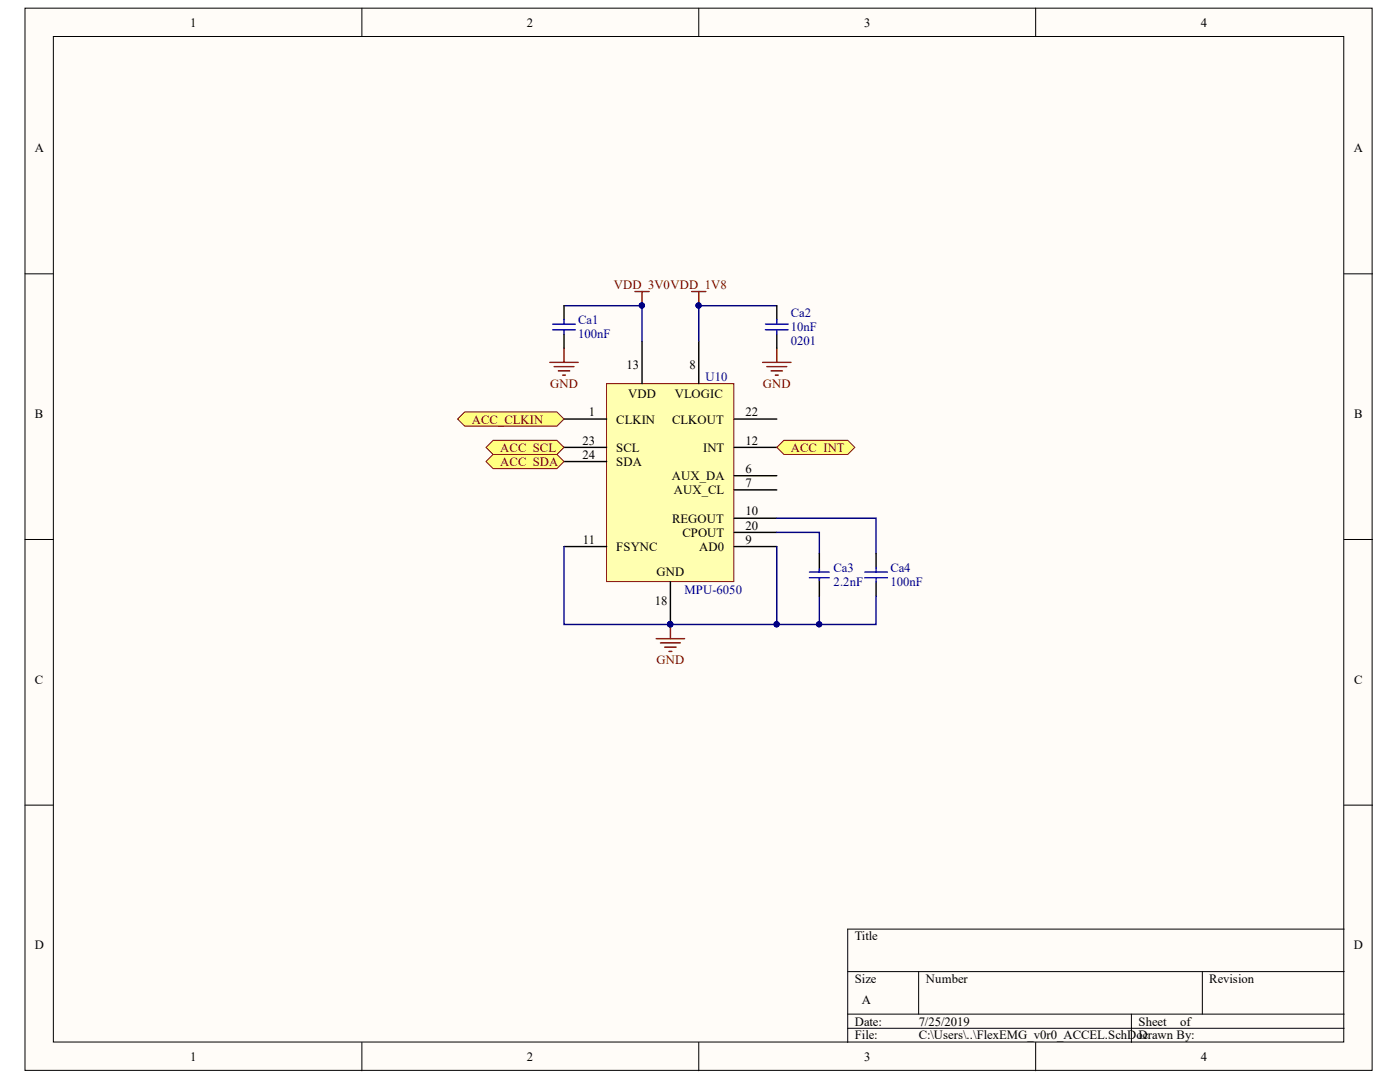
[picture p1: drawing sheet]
<svg xmlns="http://www.w3.org/2000/svg" width="279mm" height="216mm" viewBox="0 0 279 216" stroke-linecap="round" stroke-linejoin="round" font-family="sans-serif">
<defs><g id="words">
<g font-size="2.5">
<text x="38" y="5.3">1</text>
<text x="105.2" y="5.3">2</text>
<text x="172.4" y="5.3">3</text>
<text x="239.6" y="5.3">4</text>
<text x="6.9" y="30.4">A</text>
<text x="270.2" y="30.4">A</text>
<text x="125" y="73.7">13</text>
<text x="137.6" y="73.7">8</text>
<text x="6.9" y="83.4">B</text>
<text x="117.5" y="83.1">1</text>
<text x="125.4" y="79.4">VDD</text>
<text x="134.7" y="79.4">VLOGIC</text>
<text x="148.8" y="83.1">22</text>
<text x="270.2" y="83.4">B</text>
<text x="116.2" y="88.7">23</text>
<text x="123" y="84.5">CLKIN</text>
<text x="134.2" y="84.5">CLKOUT</text>
<text x="148.8" y="88.7">12</text>
<text x="116.2" y="91.5">24</text>
<text x="123" y="93">SDA</text>
<text x="123" y="90.2">SCL</text>
<text x="134.1" y="95.8">AUX_DA</text>
<text x="140.3" y="90.2">INT</text>
<text x="148.8" y="94.4">6</text>
<text x="134.5" y="98.6">AUX_CL</text>
<text x="148.8" y="97.2">7</text>
<text x="134.2" y="104.3">REGOUT</text>
<text x="136.2" y="107.1">CPOUT</text>
<text x="148.8" y="102.8">10</text>
<text x="148.8" y="105.7">20</text>
<text x="116.3" y="108.5">11</text>
<text x="123" y="109.9">FSYNC</text>
<text x="139.6" y="109.9">AD0</text>
<text x="148.8" y="108.5">9</text>
<text x="131" y="115">GND</text>
<text x="130.7" y="120.6">18</text>
<text x="6.9" y="136.4">C</text>
<text x="270.2" y="136.4">C</text>
<text x="6.9" y="189.4">D</text>
<text x="170.6" y="187.7">Title</text>
<text x="270.2" y="189.4">D</text>
<text x="170.6" y="196.2">Size</text>
<text x="184.8" y="196.2">Number</text>
<text x="241.3" y="196.2">Revision</text>
<text x="172" y="200.4">A</text>
<text x="170.6" y="204.6">Date:</text>
<text x="170.6" y="207.4">File:</text>
<text x="183.4" y="204.6">7/25/2019</text>
<text x="183.4" y="207.4">C:\Users\..\FlexEMG_v0r0_ACCEL.SchDoc</text>
<text x="227.2" y="204.6">Sheet</text>
<text x="227.2" y="207.4">Drawn By:</text>
<text x="235.5" y="204.6">of</text>
<text x="38" y="211.7">1</text>
<text x="105.2" y="211.7">2</text>
<text x="172.4" y="211.7">3</text>
<text x="239.6" y="211.7">4</text>
</g>
<g font-size="2.5" fill="#800000">
<text x="122.5" y="57.6">VDD_3V0VDD_1V8</text>
<text x="109.8" y="77.4">GND</text>
<text x="152.2" y="77.4">GND</text>
<text x="94.2" y="84.5">ACC_CLKIN</text>
<text x="99.8" y="90.2">ACC_SCL</text>
<text x="99.8" y="93">ACC_SDA</text>
<text x="157.8" y="90.2">ACC_INT</text>
<text x="131" y="132.5">GND</text>
</g>
<g font-size="2.5" fill="#000080">
<text x="115.4" y="64.7">Ca1</text>
<text x="157.8" y="63.2">Ca2</text>
<text x="115.4" y="67.5">100nF</text>
<text x="157.8" y="66.1">10nF</text>
<text x="157.8" y="68.9">0201</text>
<text x="140.8" y="76">U10</text>
<text x="136.6" y="118.4">MPU-6050</text>
<text x="166.4" y="117">2.2nF</text>
<text x="166.4" y="114.1">Ca3</text>
<text x="177.7" y="117">100nF</text>
<text x="177.7" y="114.1">Ca4</text>
</g>
</g></defs>
<g fill="#fffcf8" stroke="#000" stroke-width=".2">
<path d="M5 1.6h268.8v212h-268.8z"/>
<path d="M10.6 7.3h257.6v200.6h-257.6z"/>
</g>
<g fill="none" stroke="#000" stroke-width=".2">
<path d="M72.2 1.6v5.7M139.5 1.6v5.7M206.7 1.6v5.7M5 54.6h5.6M268.3 54.6h5.6M5 107.6h5.6M268.3 107.6h5.6M5 160.7h5.6M268.3 160.7h5.6M169.2 193.9h99.1M183.3 193.9v8.5M240 193.9v8.5"/>
<path d="M268.3 185.4h-99.1v22.6M72.2 208v5.7M139.5 208v5.7M169.2 202.4h99.1M169.2 205.2h99.1M206.7 208v5.7M225.8 202.4v5.6"/>
</g>
<path d="M121.1 76.5h25.3v39.5h-25.3z" fill="#ffffb0" stroke="#800000" stroke-width=".2"/>
<g fill="none" stroke="#000" stroke-width=".28">
<path d="M128.1 68.1v8.4M139.5 68.1v8.4M112.6 92.1h8.5M112.6 89.3h8.5M112.6 83.6h8.5M146.5 89.3h8.5M146.5 83.6h8.5M146.5 97.8h8.5M146.5 94.9h8.5M112.6 109.1h8.5M133.8 116.1v8.5M146.5 109.1h8.5"/>
<path d="M146.5 103.4h8.5M146.5 106.2h8.5"/>
</g>
<g fill="#000080" stroke="#000080" stroke-width=".2">
<circle cx="133.8" cy="124.6" r=".52"/>
<circle cx="139.4" cy="61" r=".52"/>
<circle cx="128.1" cy="61" r=".52"/>
<circle cx="155" cy="124.6" r=".52"/>
<circle cx="163.5" cy="124.6" r=".52"/>
</g>
<g fill="none" stroke="#800000" stroke-width=".28">
<path d="M126.7 58.2h2.8M128.1 58.2v2.8M138 58.2h2.9M139.5 58.2v2.8M109.7 72.3h5.7M110.6 73.2h3.9M111.4 74h2.3M112.3 74.9h.5M112.6 69.5v2.8M152.2 72.3h5.7M153 73.2h4M153.9 74h2.3"/>
<path d="M154.7 74.9h.6M155 69.5v2.8M131 127.4h5.6M131.8 128.3h4M132.7 129.1h2.2M133.5 130h.6M133.8 124.6v2.8"/>
</g>
<path d="M112.6 61h15.5v7.1M155 61h-15.5v7.1M112.6 109.1v15.5h42.4M155 103.4h19.8v7.1M155 106.2h8.5v4.3M163.5 119v5.6" fill="none" stroke="#000080" stroke-width=".28"/>
<g fill="#ffff80" stroke="#800000" stroke-width=".2">
<path d="M91.3 83.6l1.4-1.4h18.4l1.5 1.4-1.5 1.4h-18.4z" fill-rule="evenodd"/>
<path d="M97 89.3l1.4-1.4h12.7l1.5 1.4-1.5 1.4h-12.7z" fill-rule="evenodd"/>
<path d="M97 92.1l1.4-1.4h12.7l1.5 1.4-1.5 1.4h-12.7z" fill-rule="evenodd"/>
<path d="M155 89.3l1.4-1.4h12.8l1.4 1.4-1.4 1.4h-12.8z" fill-rule="evenodd"/>
</g>
<path d="M112.6 61v2.8M112.6 66.7v2.8M155 61v2.8M155 66.7v2.8M163.5 110.5v3.6M163.5 115.3v3.7M174.8 110.5v2.8M174.8 116.1v2.9" fill="none" stroke="#000" stroke-width=".28"/>
<g fill="none" stroke="#00f" stroke-width=".28">
<path d="M110.3 64.7h4.5M110.3 65.8h4.5M112.6 63.8v.9M112.6 65.8v.9M152.8 64.7h4.5M152.8 65.8h4.5M155 63.8v.9M155 65.8v.9M161.5 114.1h4M161.5 115.3h4M163.5 113.6v.5M163.5 115.3v.5"/>
<path d="M172.6 114.1h4.5M172.6 115.3h4.5M174.8 113.3v.8M174.8 115.3v.8"/>
</g>
<path d="M155 109.1v15.5h19.8v-5.6" fill="none" stroke="#000080" stroke-width=".28"/>
<g fill="#000080" stroke="#000080" stroke-width=".2">
<circle cx="163.5" cy="124.6" r=".52"/>
<circle cx="155" cy="124.6" r=".52"/>
</g>
<use href="#words"/>
</svg>
